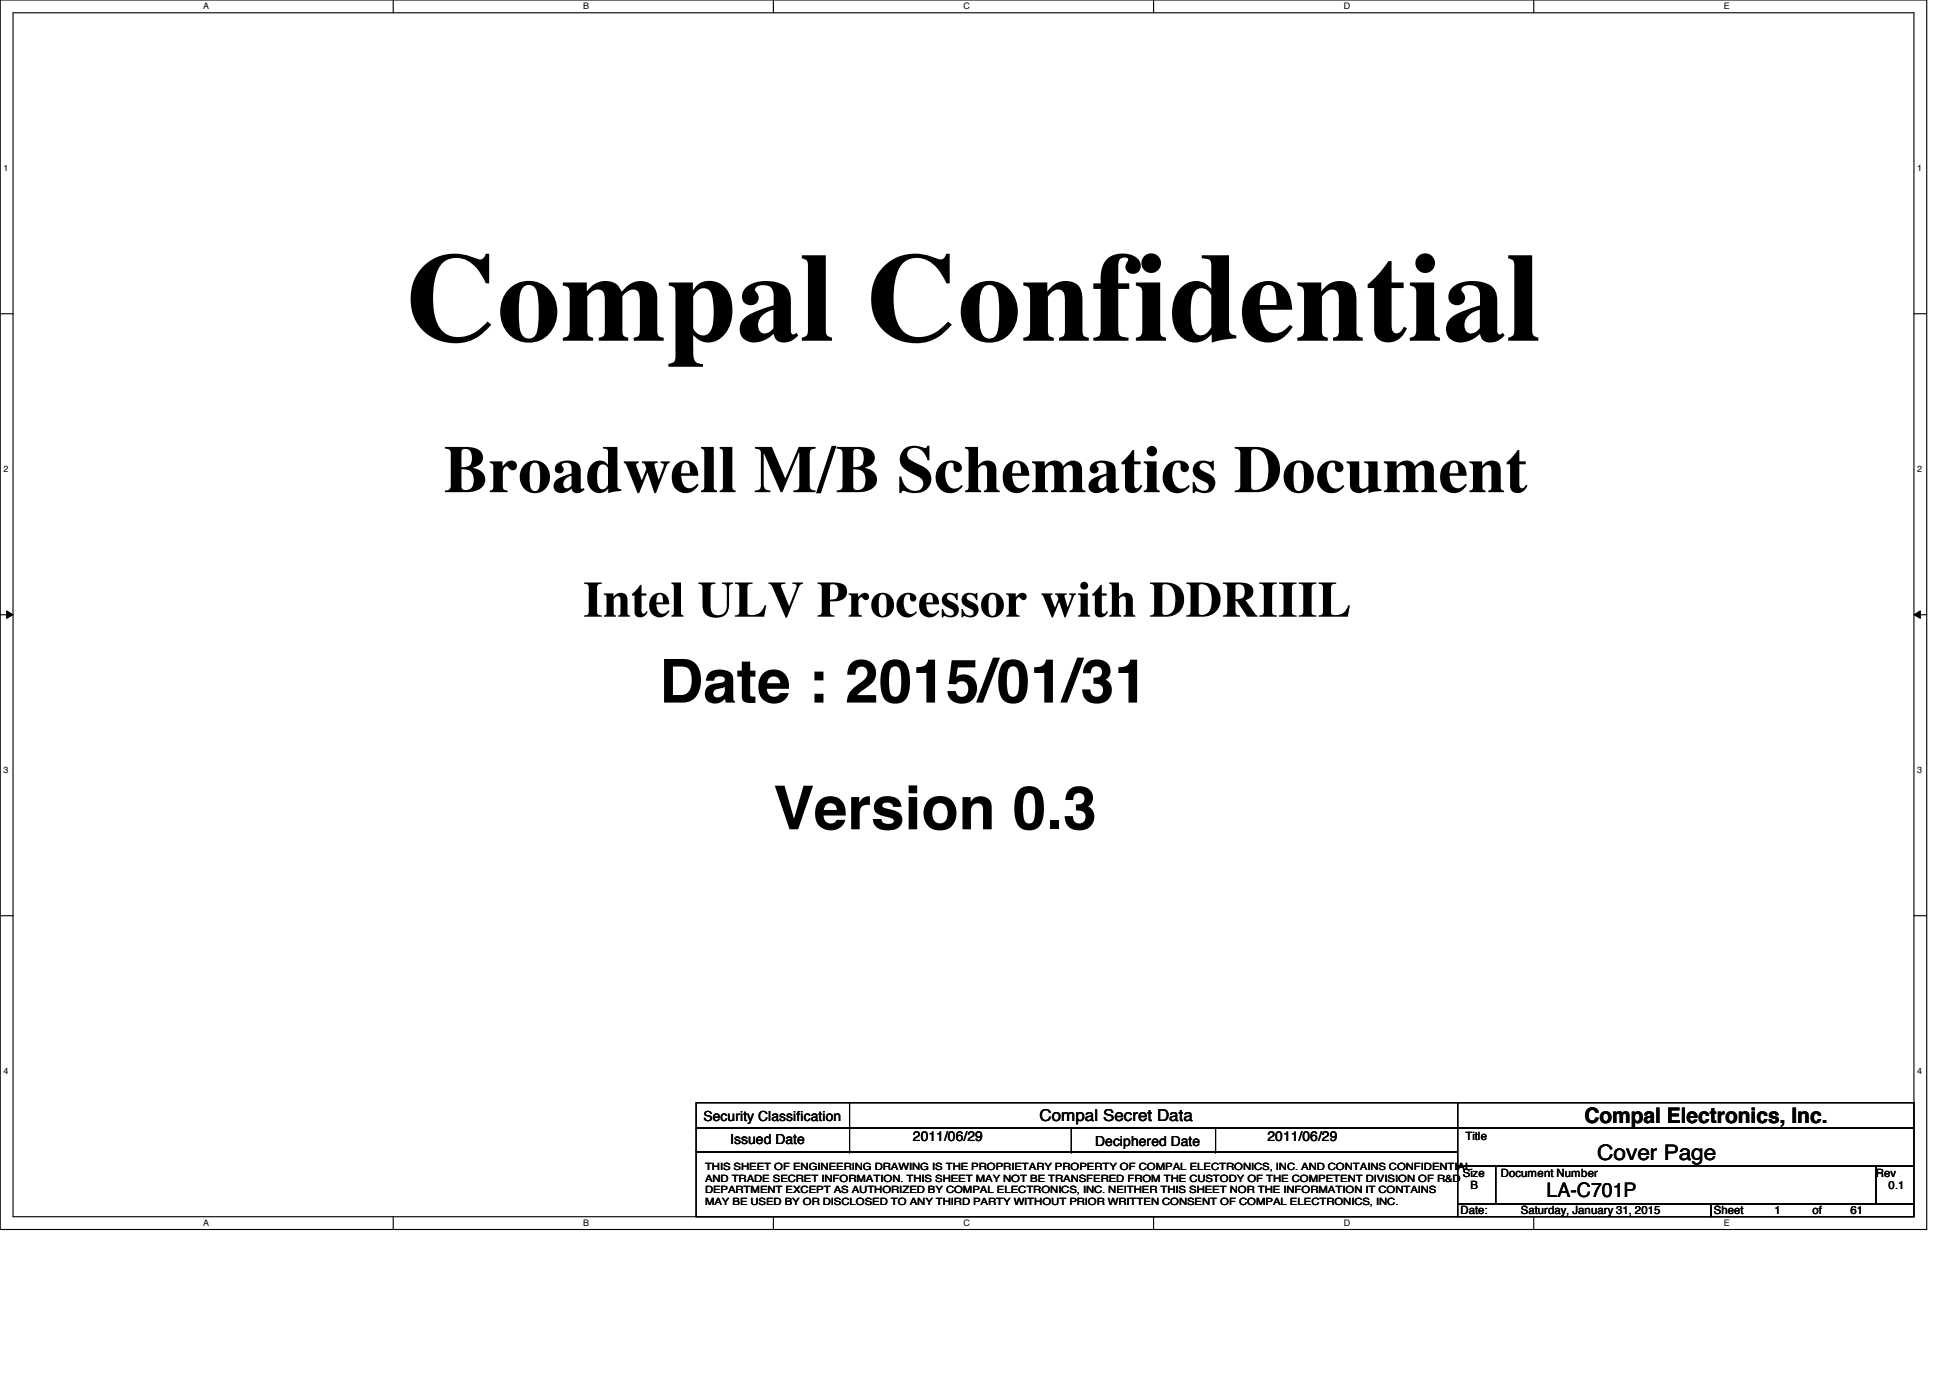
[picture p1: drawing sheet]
<svg xmlns="http://www.w3.org/2000/svg" width="297mm" height="210mm" viewBox="0 0 297 210" stroke-linecap="round" stroke-linejoin="round" font-family="sans-serif">
<defs><g id="words">
<text font-size="19.3" x="61.8" y="51.9">Compal Confidential</text>
<text font-size="10.2" x="67.6" y="75">Broadwell M/B Schematics Document</text>
<g font-size="9.2">
<text x="100.5" y="107">Date : 2015/01/31</text>
<text x="117.8" y="126.3">Version 0.3</text>
</g>
<text font-size="7.7" x="88.9" y="93.9">Intel ULV Processor with DDRIIIL</text>
<g font-size="3.3">
<text x="241.3" y="171">Compal Electronics, Inc.</text>
<text x="243.3" y="176.7">Cover Page</text>
</g>
<text font-size="3" x="235.6" y="182.3">LA-C701P</text>
<text font-size="2.5" x="158.4" y="170.8">Compal Secret Data</text>
<g font-size="2.1">
<text x="107.2" y="170.7">Security Classification</text>
<text x="139.1" y="173.8">2011/06/29</text>
<text x="193.1" y="173.8">2011/06/29</text>
<text x="111.2" y="174.3">Issued Date</text>
<text x="166.8" y="174.5">Deciphered Date</text>
</g>
<g font-size="1.7">
<text x="223.2" y="173.6">Title</text>
<text x="222.8" y="179.2">Size</text>
<text x="228.6" y="179.2">Document Number</text>
<text x="285.7" y="179.2">Rev</text>
<text x="222.5" y="185">Date:</text>
<text x="224" y="181.1">B</text>
<text x="231.7" y="185">Saturday, January 31, 2015</text>
<text x="261.1" y="185">Sheet</text>
<text x="270.3" y="185">1</text>
<text x="276.1" y="185">of</text>
<text x="281.9" y="185">61</text>
<text x="287.7" y="181.1">0.1</text>
</g>
<g font-size="1.5">
<text x="107.4" y="178.2">THIS SHEET OF ENGINEERING DRAWING IS THE PROPRIETARY PROPERTY OF COMPAL ELECTRONICS, INC. AND CONTAINS CONFIDENTIAL</text>
<text x="107.4" y="180">AND TRADE SECRET INFORMATION. THIS SHEET MAY NOT BE TRANSFERED FROM THE CUSTODY OF THE COMPETENT DIVISION OF R&amp;D</text>
<text x="107.4" y="181.8">DEPARTMENT EXCEPT AS AUTHORIZED BY COMPAL ELECTRONICS, INC. NEITHER THIS SHEET NOR THE INFORMATION IT CONTAINS</text>
<text x="107.4" y="183.6">MAY BE USED BY OR DISCLOSED TO ANY THIRD PARTY WITHOUT PRIOR WRITTEN CONSENT OF COMPAL ELECTRONICS, INC.</text>
</g>
<g font-size="1.4">
<text x="30.9" y="1.4">A</text>
<text x="88.9" y="1.4">B</text>
<text x="146.8" y="1.4">C</text>
<text x="204.7" y="1.4">D</text>
<text x="262.6" y="1.4">E</text>
<text x=".5" y="26.1">1</text>
<text x="292.1" y="26.1">1</text>
<text x=".5" y="71.9">2</text>
<text x="292.1" y="71.9">2</text>
<text x=".5" y="117.8">3</text>
<text x="292.1" y="117.8">3</text>
<text x=".5" y="163.6">4</text>
<text x="292.1" y="163.6">4</text>
<text x="30.9" y="186.8">A</text>
<text x="88.9" y="186.8">B</text>
<text x="146.8" y="186.8">C</text>
<text x="204.7" y="186.8">D</text>
<text x="262.6" y="186.8">E</text>
</g>
</g></defs>
<path d="M0 0h293.5v187.3h-293.5zM2 1.9h289.5v183.4h-289.5z" fill="none" stroke="#000" stroke-width=".17"/>
<g fill="#fff">
<path d="M30.9 .2h.9v1.5h-.9z"/>
<path d="M30.9 185.5h.9v1.6h-.9z"/>
</g>
<path d="M59.9 0v1.9M59.9 185.3v2" fill="none" stroke="#000" stroke-width=".17"/>
<g fill="#fff">
<path d="M88.9 .2h.8v1.5h-.8z"/>
<path d="M88.9 185.5h.8v1.6h-.8z"/>
</g>
<path d="M117.8 0v1.9M117.8 185.3v2" fill="none" stroke="#000" stroke-width=".17"/>
<g fill="#fff">
<path d="M146.8 .2h.9v1.5h-.9z"/>
<path d="M146.8 185.5h.9v1.6h-.9z"/>
</g>
<path d="M175.7 0v1.9M175.7 185.3v2" fill="none" stroke="#000" stroke-width=".17"/>
<g fill="#fff">
<path d="M204.7 .2h1v1.5h-1z"/>
<path d="M204.7 185.5h1v1.6h-1z"/>
</g>
<path d="M233.6 0v1.9M233.6 185.3v2" fill="none" stroke="#000" stroke-width=".17"/>
<g fill="#fff">
<path d="M262.6 .2h.9v1.5h-.9z"/>
<path d="M262.6 185.5h.9v1.6h-.9z"/>
<path d="M.5 24.8h.8v1.6h-.8z"/>
<path d="M292.1 24.8h.7v1.6h-.7z"/>
<path d="M.5 70.7h.8v1.5h-.8z"/>
<path d="M292.1 70.7h.7v1.5h-.7z"/>
</g>
<path d="M0 47.8h2M291.5 47.8h2" fill="none" stroke="#000" stroke-width=".17"/>
<g fill="#fff">
<path d="M.5 116.5h.8v1.6h-.8z"/>
<path d="M292.1 116.5h.7v1.6h-.7z"/>
</g>
<path d="M0 93.6h2M291.5 93.6h2" fill="none" stroke="#000" stroke-width=".17"/>
<path d="M1 93l1 .6-1 .6zM291.5 93.6l1-.6v1.2z" fill="#000"/>
<path d="M1 93l1 .6-1 .6zM291.5 93.6l1-.6v1.2z" fill="none" stroke="#000" stroke-width=".15"/>
<g fill="#fff">
<path d="M.5 162.4h.8v1.5h-.8z"/>
<path d="M292.1 162.4h.7v1.5h-.7z"/>
</g>
<g fill="none" stroke="#000" stroke-width=".17">
<path d="M0 139.5h2M291.5 139.5h2M106 168h116v3.8h-116zM106 171.8h116v3.7h-116zM106 175.5h116v9.8h-116zM129.4 171.8h.1M129.4 175.5h.1M129.4 168v7.5M163.2 175.5h.1M163.2 171.8v3.7M185.2 175.5h.1M185.2 171.8v3.7"/>
<path d="M222 168h69.5v3.8h-69.5zM222 171.8h69.5v5.8h-69.5zM222 177.6h5.8v5.8h-5.8zM227.8 177.6h57.9v5.8h-57.9zM285.7 177.6h5.8v5.8h-5.8zM222 183.4h38.6v1.9h-38.6zM260.6 183.4h30.9v1.9h-30.9z"/>
</g>
<use href="#words"/>
</svg>
